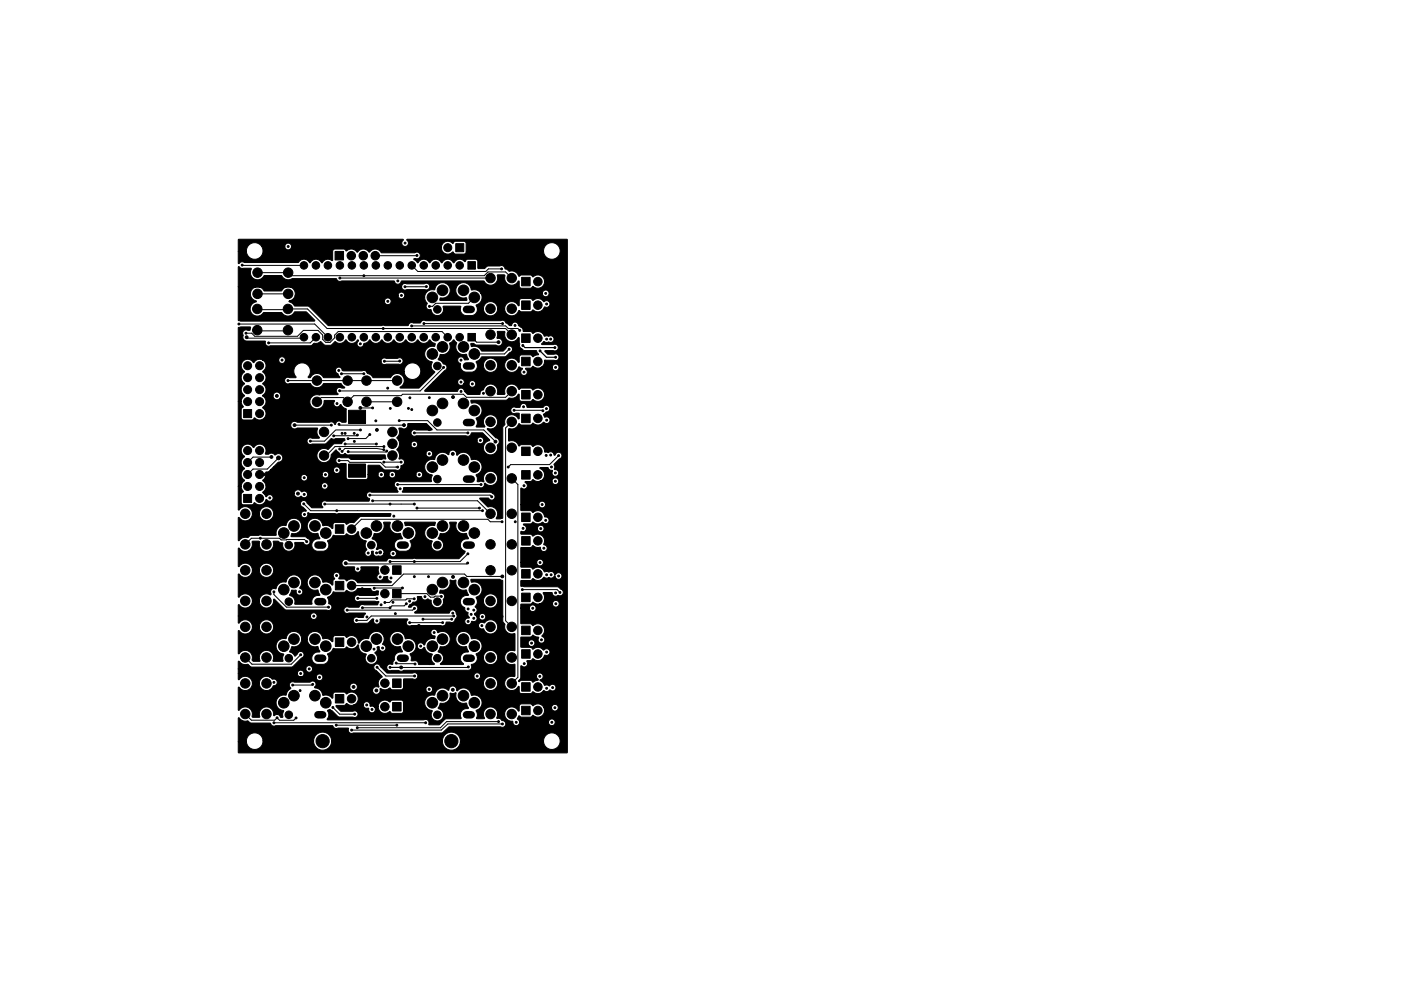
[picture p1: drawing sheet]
<svg xmlns="http://www.w3.org/2000/svg" width="297mm" height="210mm" viewBox="0 0 297 210" stroke-linecap="round" stroke-linejoin="round" font-family="sans-serif">
<g fill="#000" stroke="#000" stroke-width=".21">
<path d="M71 53.3h1.8v1.8h-1.8zM50.5 50.8h34.9l.1 .1a.74 .74 0 0 0-.1 1.1 .74 .74 0 0 0 1.1 0 .74 .74 0 0 0-.3-1.1l34.1-.1v108.9h-69.7l-.1-2.3h1.7l.1 .2a1.76 1.76 0 0 0 1.9 1.4 1.76 1.76 0 0 0 1.6-1.8h10.7a1.91 1.91 0 0 0 1.9 2 1.91 1.91 0 0 0 1.9-2h23.5a1.91 1.91 0 0 0 1 1.8 1.91 1.91 0 0 0 2.1-.2l.5-.7 .2-.7h17.6a1.76 1.76 0 0 0 2.7 1.4 1.76 1.76 0 0 0 0-3 1.76 1.76 0 0 0-2.7 1.3v.3h-17.6a1.91 1.91 0 0 0-1.7-2.1 1.91 1.91 0 0 0-2.1 1.6v.3h-23.5a1.91 1.91 0 0 0-1.9-1.9 1.91 1.91 0 0 0-1.9 1.9l-10.7-.1a1.76 1.76 0 0 0-1.9-1.6 1.76 1.76 0 0 0-1.7 1.9h-1.7v-5.1h.2l.2 .3a1.51 1.51 0 0 0 1.6 .3l.8 .5 4.1 .1a.73 .73 0 0 0 1.1 .5h12a.77 .77 0 0 0 1.2 .5h2.1a.79 .79 0 0 0 .2 .9 .79 .79 0 0 0 .9 .1h18.6l.4-.1 1.3-1.2h10.9a.73 .73 0 0 0 1.1-.5 .73 .73 0 0 0-.8-.8l-.4-.5h-.7l.2-.9h1.5l.2 .7 .2 .4 .6 .3 .7 .1v.2a.71 .71 0 0 0 .7 .8 .71 .71 0 0 0 .8-.7h6.1a.71 .71 0 0 0 .9 .6 .71 .71 0 0 0 .4-1l-.1-.1a.72 .72 0 0 0-.8-.2 .72 .72 0 0 0-.4 .6h-6.1l-.1-.3-.4-.4 .3-.6 .5 .3h1.9l.7-.4a1.41 1.41 0 0 0 1.8 .1 1.41 1.41 0 0 0 .4-1.8l1.6 .1a.71 .71 0 0 0 .8 .7 .71 .71 0 0 0 .7-.7l-.2-.5a.71 .71 0 0 0-.8-.2 .71 .71 0 0 0-.5 .6h-1.6l-.3-.4a1.41 1.41 0 0 0-1.7-.1l-.3 .1-.5-.4h-2l-.4 .4v1.1h-.3a1.51 1.51 0 0 0-1.7-.8 1.51 1.51 0 0 0-1.1 1.5h-1.5v-.2a1.54 1.54 0 0 0-2.1-1.2 1.54 1.54 0 0 0-.7 2.3l-1.5 .1-.2-.2a1.58 1.58 0 0 0 0-1.6 1.69 1.69 0 0 0 1.1-2.1 1.69 1.69 0 0 0-2.2-1.1 1.71 1.71 0 0 0-1.2-1.5 1.71 1.71 0 0 0-1.8 .6l-.2-.6-.4-.4a.81 .81 0 0 0-1.1 .7l-.2 .1a1.7 1.7 0 0 0-1.8-.3 1.7 1.7 0 0 0-1.1 1.4 1.68 1.68 0 0 0-2.1 1.4 1.68 1.68 0 0 0 1.7 1.9l-.1 .2a1.32 1.32 0 0 0 .7 1.9 1.32 1.32 0 0 0 1.7-.9 1.32 1.32 0 0 0-1.1-1.7l.4-1.1a1.78 1.78 0 0 0 2.1-2.1l.6 .1 .7-.2a1.75 1.75 0 0 0 2.2 2.2l.4 1.1-1 .2a1.31 1.31 0 0 0-.5 1.8l-.1 .2h-3.2l-1.4 1.3h-2.2v-.8l-.6-.4-20.8 .1-.1-.1a1.4 1.4 0 0 0 .2-1.4l-.1-.5 .4-.2 1.9 1.6h3.1a.71 .71 0 0 0 1-.6 .71 .71 0 0 0-1.1-.6h-2.6l-1-1.1 .1-.1h1.7l.6-.4a1.42 1.42 0 0 0 1.5 .3h1.9a.7 .7 0 0 0 .8 .7h.3a.74 .74 0 0 0 .8 .9 .74 .74 0 0 0 .5-1.1l-.2-.2h1a1.47 1.47 0 0 0 .9 1.4 1.47 1.47 0 0 0 1.6-.3l.4 .4 2.2-.1 .2-.3v-2.1l-.4-.4h-2l-.4 .4-.3-.1a1.41 1.41 0 0 0-2.2 1.1h-1.7l-.3-.9a.71 .71 0 0 0-1.2 .6h-1.9a1.44 1.44 0 0 0 .6-2.2 1.44 1.44 0 0 0-2.2-.2l-.5-.4h-2l-.4 .4-.1 .9a2.13 2.13 0 0 0-2.1-.6 1.83 1.83 0 0 0-1.7-1.6l.1-.2h7.3l.2 .5 .5 .3h4.2a.81 .81 0 0 0 .8 .8 .81 .81 0 0 0 .8-.8l.1-.4 1 .3 .9-.5 .6 .5 7.1-.1a.71 .71 0 0 0 1.1 .5 .71 .71 0 0 0-.1-1.2 .71 .71 0 0 0-1 .6h-4.9l.1-.2v-1h17v.2a1.51 1.51 0 0 0 2.4 1 1.51 1.51 0 0 0-.2-2.6 1.51 1.51 0 0 0-2.2 1.4h-17l.1-1h1.9a.73 .73 0 0 0 1.1-.6l11.9 .1a.71 .71 0 0 0 .7 .7 .71 .71 0 0 0 .7-.7 .71 .71 0 0 0-.6-.8 .71 .71 0 0 0-.8 .7h-11.9a.7 .7 0 0 0-.6-.7l-5.9 .1-1.3-1.2h1.2a.72 .72 0 0 0 1 .6h1.5l.5 .2 .6-.2h13.6a.73 .73 0 0 0 .7-1l.1-.2 .4-.1a1.31 1.31 0 0 0 .8-1.4h1.3v.2a1.51 1.51 0 0 0 2.4 1 1.51 1.51 0 0 0-.2-2.6 1.51 1.51 0 0 0-2.2 1.4h-1.3l-.2-.8a1.68 1.68 0 0 0 1.1-2.2 1.68 1.68 0 0 0-2.2-1 1.66 1.66 0 0 0-1.9-1.5 1.66 1.66 0 0 0-1.3 2.1 1.66 1.66 0 0 0 2.2 1.1l.4 1.1-.6 .1a1.38 1.38 0 0 0-1.1 1.1 1.38 1.38 0 0 0 .7 1.4l-4.8 .1-.1-.2a1.39 1.39 0 0 0 .6-1.4 1.39 1.39 0 0 0-1.1-1.1l.4-1.1a1.69 1.69 0 0 0 2.1-1.9 1.69 1.69 0 0 0-2.6-1.1l-.3-.6a.74 .74 0 0 0-1.2 .5 .74 .74 0 0 0 1 .9l-.1 .5a1.88 1.88 0 0 0-2.2 1.4l-.4-.4a.71 .71 0 0 0-.8 0 .71 .71 0 0 0-.3 .7 .72 .72 0 0 0 .6 .6 .72 .72 0 0 0 .7-.4l.1-.1a2.09 2.09 0 0 0 1.8 1.5 1.53 1.53 0 0 0 .4 2.1l-3.3 .1-.2-.5-.3-.3-1.1-.1v-.7l-.2-.7a1.68 1.68 0 0 0 1.1-2.2 1.68 1.68 0 0 0-2.2-1 1.66 1.66 0 0 0-1.9-1.5 1.66 1.66 0 0 0-1.3 2.1 1.66 1.66 0 0 0 2.2 1.1l.4 1.1-.8 .1a1.42 1.42 0 0 0-.9 1.7l-.4 .9a.82 .82 0 0 0-1.2 .6h-1.2l-.4-.6a.72 .72 0 0 0-1.1 .3 .72 .72 0 0 0 .5 1l1.2 1.2v.2a1.41 1.41 0 0 0-.7 1.9v.2l-.3-.1a.81 .81 0 0 0-1 .8h-3.7l.2-.1a.81 .81 0 0 0 .1-1.2 .81 .81 0 0 0-1.1-.1l-.4 .6h-7.3l.2-.7-.3-.4-.3-.1-.7 .2h-3.3a.77 .77 0 0 0-1 .3 .77 .77 0 0 0 .3 1.1 1.84 1.84 0 0 0-1 1.4 1.7 1.7 0 0 0-2.1 1.3 1.7 1.7 0 0 0 1.6 2l-.3 .6v.8h-.4l-.2-.4-.5-.2-.6 .3-.2-.2a1.54 1.54 0 0 0-1.7-1.7 1.54 1.54 0 0 0-1.2 2.1l-1.5 .1-.2-.2a1.55 1.55 0 0 0-.8-1.9 1.55 1.55 0 0 0-2 .6l-.1-.1 .1-4.8a1.59 1.59 0 0 0 1.7 .7 1.59 1.59 0 0 0 1.2-1.5h1.5v.2a1.57 1.57 0 0 0 1.4 1.3 1.57 1.57 0 0 0 1.6-1 .71 .71 0 0 0 .8-.7 .71 .71 0 0 0-.6-.7h-.4l-.5-.4h9.7a.71 .71 0 0 0 1 .7 .71 .71 0 0 0 .2-1.2 .71 .71 0 0 0-1.1 .3l-.1 .2-9.8-.1a1.51 1.51 0 0 0-2.2 1.4h-1.5l-.3-.9a1.51 1.51 0 0 0-2.3-.2l-.2 .3-.2-.1v-1.2l12.5 .1a.71 .71 0 0 0 .8 .6 .71 .71 0 0 0 .7-.7 .71 .71 0 0 0-.7-.7h-.1a.71 .71 0 0 0-.7 .7h-12.5v-1l14.3 .1a.71 .71 0 0 0 .8 .6 .71 .71 0 0 0 .7-.6 .71 .71 0 0 0-.7-.8h-.1a.71 .71 0 0 0-.7 .7h-14.3l.1-1.6a1.83 1.83 0 0 0 1.9 .6l.9 .6h8.3l.5-.1 1.8-1.8a.71 .71 0 0 0 .3-1.1l-.1-.2a.74 .74 0 0 0-1.2 .5l-.5 .4-.4-.6-.7-.3 .4-1.1a1.75 1.75 0 0 0 2.2-1.6h1.1l.1 .3a1.77 1.77 0 0 0 2.2 1.3l.4 1.1-.6 .1a1.31 1.31 0 0 0-1.1 1.3 1.31 1.31 0 0 0 1.3 1.3l1.5-.1a1.4 1.4 0 0 0 .6-2.2 2.14 2.14 0 0 0 1.2-1.2l2.2 .2 .7-.4a1.5 1.5 0 0 0 2.3-.5l.1 .1a1.78 1.78 0 0 0 1.7 1.9 1.35 1.35 0 0 0 .3 1.9 1.35 1.35 0 0 0 1.9-.3 1.35 1.35 0 0 0-.4-1.9 .8 .8 0 0 0 .4-1.1l.1-.2h.3l.1 .3a.71 .71 0 0 0 1 .6 .71 .71 0 0 0 .1-1.2l-.3-.1-.1-.2a1.66 1.66 0 0 0-.8-2.6 1.66 1.66 0 0 0-2.2 1.5 1.81 1.81 0 0 0-2 1l-.1-.2a1.43 1.43 0 0 0-.9-1.4 1.43 1.43 0 0 0-1.6 .3l-.5-.4h-2l-.4 .3v.9l-.2 .1a1.98 1.98 0 0 0-2-.6 1.65 1.65 0 0 0-1.7-1.5 1.65 1.65 0 0 0-1.6 1.6h-1.1l-.1-.3a1.68 1.68 0 0 0-1.7-1.3 1.68 1.68 0 0 0-1.6 1.5 1.68 1.68 0 0 0-2.1 1.4 1.68 1.68 0 0 0 1.7 1.9l-.3 .6v.9l-2-.1a1.56 1.56 0 0 0-1.4-2.2 1.56 1.56 0 0 0-1.4 2.3h-1.4l-.3-.3a1.55 1.55 0 0 0-.8-1.9 1.55 1.55 0 0 0-2 .6l-.1-.1 .1-4.8a1.59 1.59 0 0 0 1.7 .7 1.59 1.59 0 0 0 1.2-1.5h1.5v.2a1.51 1.51 0 0 0 2.4 1 1.51 1.51 0 0 0-.2-2.5 1.51 1.51 0 0 0-2.2 1.3h-1.5v-.2a1.57 1.57 0 0 0-1.3-1.3 1.57 1.57 0 0 0-1.6 .7l-.1-1.5 15.3 .1a.71 .71 0 0 0 1.1 .4 .71 .71 0 0 0-.1-1.2 .71 .71 0 0 0-1 .7h-15.3v-2.3l.2-.1a1.51 1.51 0 0 0 1.7 .7 1.51 1.51 0 0 0 1.1-1.5h1.5v.3a1.51 1.51 0 0 0 1.8 1.2 1.51 1.51 0 0 0 1.2-1.7l.2-.2 2.4 2.3h8.7a.72 .72 0 0 0 1-.4 .72 .72 0 0 0-.6-.9v-.7l-.3-.6 .2-.1a1.8 1.8 0 0 0 1.1-1.1l2.3 .1 .5-.5 .7 .4a1.55 1.55 0 0 0 1.7-.7h2.7a.85 .85 0 0 0 .8 .6l.8-.1v.8l-.7 .1h-3.3a.72 .72 0 0 0-1.1 .6 .72 .72 0 0 0 1.1 .7l4.1 .1-.3 .6h-2.8a.8 .8 0 0 0-1.2 .5h-2.1a.72 .72 0 0 0-1 .7 .72 .72 0 0 0 1.1 .6h3.5l-.5 .9h-1a.72 .72 0 0 0-1.1 .6 .72 .72 0 0 0 1.1 .6h1.9l1.1-.9h.2v.3a.72 .72 0 0 0 .8 .8 .72 .72 0 0 0 .6-1l5.7-.1 .1 .3a.72 .72 0 0 0-.1 .9 .72 .72 0 0 0 .9 .2h14.2a.88 .88 0 0 0 1.2 .8 1.52 1.52 0 0 0 2.2 .8 1.52 1.52 0 0 0 .3-2.4 1.52 1.52 0 0 0-2.4 .3h-.1a.71 .71 0 0 0-1.2 .5h-7.2l.4-.7h.8a.84 .84 0 0 0 1.2-.7l.3-.6-.4-1.1a.77 .77 0 0 0-.8-.2 .77 .77 0 0 0-.5 .7h-7.2l-.1-.2 .7-.6-.2-.7a.79 .79 0 0 0-1.3 .2h-.4l-.1-.1 .3-.4 .3-.2 .4-.3h.3a.72 .72 0 0 0 .6-.9l.1-.3h.7a.82 .82 0 0 0 .6 .7 .82 .82 0 0 0 .9-.2l.6 .3a1.35 1.35 0 0 0 1.5 1.5 1.35 1.35 0 0 0 1.1-1.8l.3-.4v-.3l-.3-.4-.8-.2 .2-.6a1.73 1.73 0 0 0 2-2.1l.6 .1 .6-.1a1.78 1.78 0 0 0 2.3 2.1l.4 1.1-1 .2a1.31 1.31 0 0 0-.7 1.3 1.31 1.31 0 0 0 .9 1.1l.2 .8 .5 .3v.5l.3 .5-.1 .1a.72 .72 0 0 0-.9 .6 .72 .72 0 0 0 .7 .9 .72 .72 0 0 0 .8-.8h.1a.71 .71 0 0 0 1.1-.6l-.1-.4 .5 .1a.71 .71 0 0 0 .9 .6 .71 .71 0 0 0 .4-1l-.2-.2a.71 .71 0 0 0-1.1 .5h-.5l-.5-.5a.98 .98 0 0 0 .5-1l-.4-.6 .4-.6 .1-.6h1.3a1.51 1.51 0 0 0 2.2 1.3 1.51 1.51 0 0 0 .2-2.5 1.51 1.51 0 0 0-2.4 1v.2h-1.3l-.2-.8a1.69 1.69 0 0 0 1.1-2.1 1.69 1.69 0 0 0-2.2-1.1l-.1-.5 .1-.1h6l.6 .2 .1 8.6 .5 .8a1.58 1.58 0 0 0 .4 1.6 1.58 1.58 0 0 0 1.7 .3v3.6l-.2 .1a1.54 1.54 0 0 0-2 1.5 1.54 1.54 0 0 0 2.2 1.3v2.5l-.2 .2a1.51 1.51 0 0 0-1.9 .9 1.51 1.51 0 0 0 .8 1.9 1.51 1.51 0 0 0 2-.7h.2v1.2l.4 .3h2l.6-.4a1.52 1.52 0 0 0 2.2-.3 .84 .84 0 0 0 1.3-.1 .72 .72 0 0 0 1.1 0 .72 .72 0 0 0-.1-1.1 .72 .72 0 0 0-1.1 .2l-.5-.2-.6 .1-.4-.7-.5-.3 .6-.7v-.4l-.2-.4a.75 .75 0 0 0-1.1 .3 .75 .75 0 0 0 .3 1l-1.1 .5-.6-.4h-1.8l-.6 .3v-.2l.4-.5v-2.5l.2-.2a.77 .77 0 0 0 1 .1 .77 .77 0 0 0 .1-1.1h.8l.5-.5 .7 .4a1.54 1.54 0 0 0 1.8-1.1 .73 .73 0 0 0 .9-.2 .73 .73 0 0 0 0-.9 .71 .71 0 0 0-1 0h-.2l-.4-.3a1.41 1.41 0 0 0-1.7 .1l-.5-.4 .1-.1a.72 .72 0 0 0 .7-.9l-.2-.3a.72 .72 0 0 0-1.1 .1 .72 .72 0 0 0 .4 1.1l-.1 .1h-2v-2.1h2.1l.5-.5 .6 .4 .6 .1-.1 .3a.71 .71 0 0 0 .9 .9 .71 .71 0 0 0 .3-1.1l-.4-.4a1.42 1.42 0 0 0 .2-2 1.42 1.42 0 0 0-2-.2l-.6-.4h-2l-.1-.1v-3.2l1.8 .1a.71 .71 0 0 0 .9 .6 .71 .71 0 0 0 .5-1l-.2-.2a.71 .71 0 0 0-1.2 .5h-1.8v-.8h2.1l.5-.5 .9 .5 3.2-.1a.71 .71 0 0 0 1 .6 .71 .71 0 0 0 .2-1.1 .71 .71 0 0 0-1.1 .3l-.1 .2h-2.5a1.54 1.54 0 0 0 .6-2.3l1.8-.1a.83 .83 0 0 0 .5 .8 .83 .83 0 0 0 .9-.2 .71 .71 0 0 0 .8 0 .71 .71 0 0 0 .2-.8l-.1-.3-1-.7h-7.2l-.7-.2 .1-1.1h2l.5-.5 .7 .4a1.47 1.47 0 0 0 1.6-.6l.5 .2 .5-.2a.86 .86 0 0 0 1.2-.2l.2-.1a.72 .72 0 0 0 .8 .7 .72 .72 0 0 0 .6-.8l-.1-.4a.78 .78 0 0 0-1.3 .3l-.6-.7h-1.7l-.6-.7a1.41 1.41 0 0 0-1.7 .1h-.1l-.5-.4h-2l-.1-1h3.4a.72 .72 0 0 0 1 .8 .72 .72 0 0 0 .1-1.3 .72 .72 0 0 0-1.1 .5h-3.4v-3.1h2.1l.6-.4a1.74 1.74 0 0 0 1.5 .3v.1a.71 .71 0 0 0 .6 .8 .71 .71 0 0 0 .8-.6 .71 .71 0 0 0-.6-.8l-.1-.1 .1-.2a1.41 1.41 0 0 0-.6-1.7 1.41 1.41 0 0 0-1.7 .1l-.6-.4h-2v-.6a.77 .77 0 0 0 1.1-.6l2.3 .1a.71 .71 0 0 0 1.2 .5 .71 .71 0 0 0-.2-1.2 .71 .71 0 0 0-1 .6h-2.3l-.2-.5-.4-.3 .1-.1h1.4l.6-.4a1.41 1.41 0 0 0 1.9 0 .76 .76 0 0 0 .9 .3 .76 .76 0 0 0 .5-.9l-.3-.4-.6-.1-.1-.2a1.43 1.43 0 0 0-2.4-.8l-.5-.4h-2l-.1-1.3h3.8a.71 .71 0 0 0 1 .7 .71 .71 0 0 0 .2-1.2 .71 .71 0 0 0-1.1 .4l-.1 .1h-3.8l.1-3.5a.77 .77 0 0 0 .9 .2 .77 .77 0 0 0 .4-.8l-.5-.7h1.2l.6-.4a1.4 1.4 0 0 0 1.4 .3h2.5a.71 .71 0 0 0 .7 .7 .71 .71 0 0 0 .8-.7 .71 .71 0 0 0-.7-.7 .71 .71 0 0 0-.8 .7h-2.4a1.41 1.41 0 0 0 .9-1.3 1.41 1.41 0 0 0-.9-1.4l-.1-.1 .1-.1h1.6a.82 .82 0 0 0 .9 .6v.4a.71 .71 0 0 0 .5 .8 .71 .71 0 0 0 .9-.6l-.3-.6-.7-.2 .1-.5-.1-.5 1.5-1.5 .1-.4v-.4a.79 .79 0 0 0-.9-.3 .79 .79 0 0 0-.6 .6l-.6-.7-.8 .1-.7-.1v-.2a1.41 1.41 0 0 0-.9-1.2 1.41 1.41 0 0 0-1.5 .2l-.7-.4h-1.9l-.5 .3-.2-.3a1.65 1.65 0 0 0-2-.7v-2.5l.2-.2 .5 .1a1.52 1.52 0 0 0 1.4-1l.2-.1 .5 .3h1.8l.7-.4a1.53 1.53 0 0 0 2.2-.2 .73 .73 0 0 0 .9 .2 .73 .73 0 0 0 .4-.8l-.4-.5-.8-.1-.2-.5 .6-.5a.7 .7 0 0 0 .8-.7l-.2-.5a.74 .74 0 0 0-1.2 .2h-3.4l-.4-.7a.71 .71 0 0 0-1.1 .6l-.1 .1h-.8a.72 .72 0 0 0-1.1 .6 .72 .72 0 0 0 1.1 .7h.7v1.1l-.2 .1-.3-.5a1.51 1.51 0 0 0-2.2 0 1.51 1.51 0 0 0-.3 1.6l-.5 .8v19.1l-.5 .2h-.8l-.1-.2a1.52 1.52 0 0 0 0-1.8 1.52 1.52 0 0 0-1.7-.5l-1.8-1.8 .1-.1h1.7a.75 .75 0 0 0 1.1 .3 .75 .75 0 0 0 .2-1.1l-.9-.5h-18.5l-.1-.1 .4-.9h16a.78 .78 0 0 0 .8-.1 .78 .78 0 0 0 .2-.8l1.1 .5a1.53 1.53 0 0 0 1.7-1.7 1.53 1.53 0 0 0-2-1.3 1.53 1.53 0 0 0-.9 2.2l-.5-.1-.9 .1-.2-1.5a1.68 1.68 0 0 0 1.1-2.2 1.68 1.68 0 0 0-2.2-1 1.71 1.71 0 0 0-1.2-1.5 1.71 1.71 0 0 0-1.8 .6l-.3-.8-.6-.3a.81 .81 0 0 0-.8 .8l-.1 .2a1.78 1.78 0 0 0-1.8-.5 1.78 1.78 0 0 0-1.2 1.5 1.68 1.68 0 0 0-2.1 1.4 1.68 1.68 0 0 0 1.7 1.9l-.3 1.4h-6.7a.74 .74 0 0 0-1.1 .4 .74 .74 0 0 0 .5 1l.3 .7-.1 .1h-5.6a.75 .75 0 0 0-1 .5 .75 .75 0 0 0 .7 1l-.2 .4h-9a.71 .71 0 0 0-.8 .1 .71 .71 0 0 0-.2 .7l.3 .5-.1 .1h-2.2l-1.4-1.4a.71 .71 0 0 0-.8 0 .71 .71 0 0 0-.3 .8l1.2 1.2v.2a.73 .73 0 0 0-1 .3 .73 .73 0 0 0 .5 1 .73 .73 0 0 0 .9-.6v-.4l.6 .2 5.6 .1 11.4-.1-.2 .6h-6.2l-1.6 1.3a1.49 1.49 0 0 0-1.4 .3l-.5-.4h-2l-.4 .3v.9l-.2 .1a1.97 1.97 0 0 0-2-.6 1.67 1.67 0 0 0-1.9-1.5 1.67 1.67 0 0 0-1.3 2.1 1.67 1.67 0 0 0 2.2 1.1l.4 1.1-1 .2a1.31 1.31 0 0 0-.7 1.4 1.31 1.31 0 0 0 1.2 1.1l1.6-.1a1.41 1.41 0 0 0 .6-2.2 2.14 2.14 0 0 0 1.2-1.2l2.3 .2 .5-.5 .7 .4a1.55 1.55 0 0 0 1.7-.8l.1 .1a1.78 1.78 0 0 0 1.7 1.9l-.1 .2a1.31 1.31 0 0 0 .1 1.5l.1 .1-.4 .6a.72 .72 0 0 0 .7 .8 .72 .72 0 0 0 .6-.9l.3-.2 .2 .1a.75 .75 0 0 0 .2 .9 .75 .75 0 0 0 .9 0h.6l.5-.5h1.2a.71 .71 0 0 0 1.2 .6 .71 .71 0 0 0-.2-1.2 .72 .72 0 0 0-1 .6h-1.2v-.4l-.3-.4a.84 .84 0 0 0-1.1 0l-.2-.2a1.31 1.31 0 0 0-.4-1.9l-.5-.2 .5-1.1a1.72 1.72 0 0 0 1.7-.6 1.72 1.72 0 0 0 .2-1.8h1.4l.1 .1a1.7 1.7 0 0 0 .3 1.9 1.7 1.7 0 0 0 1.8 .4l.4 1.1-1.1 .3a1.31 1.31 0 0 0-.6 1.2 1.31 1.31 0 0 0 .9 1.1h1.9a1.41 1.41 0 0 0 .6-2.2 1.69 1.69 0 0 0 1.1-2.1 1.69 1.69 0 0 0-2.2-1.1l-.1-.6 .1-.1h6.3l.1 .1-.1 .6a1.7 1.7 0 0 0-2.1 1.3 1.7 1.7 0 0 0 1.6 2l-.1 .2a1.32 1.32 0 0 0 .7 1.9 1.32 1.32 0 0 0 1.7-.9 1.32 1.32 0 0 0-1.1-1.7l.4-1.1a1.77 1.77 0 0 0 1.8-.5 1.77 1.77 0 0 0 .2-1.9h1.4l.1 .1a1.7 1.7 0 0 0 .3 1.9 1.7 1.7 0 0 0 1.8 .4l.4 1.1-1 .2a1.31 1.31 0 0 0-.7 1.3 1.31 1.31 0 0 0 .9 1.1l.1 .1-.1 .4-1.3 1.1h-14.1a.83 .83 0 0 0-1.2 .5h-7.9l-.5-.3a.81 .81 0 0 0-1 .9 .81 .81 0 0 0 1.1 .7h1.5l.1 .1a.74 .74 0 0 0 .8 1 .74 .74 0 0 0 .5-1.1h3.7l.1 1.4a.75 .75 0 0 0 0 1.4 .75 .75 0 0 0 1.1-.7l.7-.1 .1 .4a.82 .82 0 0 0 .8 .7l-.2 .2h-6.9l-.2-.1a1.41 1.41 0 0 0-2.1-.3h-.1l-.5-.4h-1.1l.2-.7-.2-.5a.75 .75 0 0 0-1.1 .1 .75 .75 0 0 0 .2 1.1l-.4 .4-.1 .9a2.13 2.13 0 0 0-2.1-.6 1.66 1.66 0 0 0-1.9-1.5 1.66 1.66 0 0 0-1.3 2.1 1.66 1.66 0 0 0 2.2 1.1l.4 1.1-1 .2a1.49 1.49 0 0 0-.7 1.7h-3.5l-.1-.1a1.36 1.36 0 0 0-1.1-1.8l.5-1.1h.8l.1 .2a.72 .72 0 0 0 .6 .8 .72 .72 0 0 0 .8-.6 .72 .72 0 0 0-.6-.8 1.75 1.75 0 0 0 .2-1.8 1.75 1.75 0 0 0-1.5-1 1.81 1.81 0 0 0-1.7 1.5 1.77 1.77 0 0 0-2.1 1.4 .74 .74 0 0 0-.9 .1 .74 .74 0 0 0-.2 .9v.3h-.1a1.51 1.51 0 0 0-2.3 1.3h-1.5l-.1-.5a1.57 1.57 0 0 0-1.3-1 1.57 1.57 0 0 0-1.5 .7l-.1-.1 .1-4.8a1.59 1.59 0 0 0 1.7 .7 1.59 1.59 0 0 0 1.2-1.5h1.5v.2a1.51 1.51 0 0 0 2.4 1 1.51 1.51 0 0 0-.2-2.5 1.51 1.51 0 0 0-2.2 1.3h-1.5v-.2a1.57 1.57 0 0 0-1.3-1.3 1.57 1.57 0 0 0-1.6 .7l-.1-.1 .1-3.8a1.57 1.57 0 0 0 2 .6 1.57 1.57 0 0 0 .8-1.9l.2-.2h1.2l.3 .2a1.54 1.54 0 0 0 1.5 2 1.54 1.54 0 0 0 1.3-2.2h1.1l.3 .3 .7 .1a1.35 1.35 0 0 0 1.3 1.8 1.35 1.35 0 0 0 1.2-1.9h1.8a.73 .73 0 0 0 1.2 .3 .73 .73 0 0 0-.3-1.2l-.6-.3-2.9-.1 .2-.6a1.66 1.66 0 0 0 2-1.3 1.66 1.66 0 0 0-1.4-2 1.66 1.66 0 0 0-1.9 1.6 1.73 1.73 0 0 0-2.1 2.1h-5.2l-.8 .5a1.67 1.67 0 0 0-1.9 .6l-.1-.1 .1-4.8a1.59 1.59 0 0 0 1.7 .7 1.59 1.59 0 0 0 1.2-1.5h1.5v.2a1.51 1.51 0 0 0 2.4 1 1.51 1.51 0 0 0-.2-2.5 1.51 1.51 0 0 0-2.2 1.3h-1.5v-.2a1.57 1.57 0 0 0-1.3-1.3 1.57 1.57 0 0 0-1.6 .7l-.1-.1v-4.9h.6l.2 .6 .3 .4-.5 .6v1.8l.2 .4 .3 .1h1.9l.5-.5 .5 .4a1.46 1.46 0 0 0 2-1 .75 .75 0 0 0 1.2 .1 .75 .75 0 0 0-.4-1.2l-.5 .2-.3 .3-.6-.7h6.5v.2a.89 .89 0 0 0 1.5 .4 .72 .72 0 0 0 1 .2 .72 .72 0 0 0 .2-1 .72 .72 0 0 0-1-.2l-.2 .1-.4-.4a.82 .82 0 0 0-1.1 .7h-6.5l-.2-.2 .5-.6 .2-.8h11.7a.71 .71 0 0 0 1.1 .6 .71 .71 0 0 0 .1-1.2 .71 .71 0 0 0-1.2 .6h-11.7l-.2-.5-.5-.7 .5-.6h7.6a.71 .71 0 0 0 .9 .7 .71 .71 0 0 0 .3-1.1l-.2-.2 3.5 .1a.71 .71 0 0 0 1.1 .5 .71 .71 0 0 0 0-1.2 .71 .71 0 0 0-1.1 .6h-3.5a.71 .71 0 0 0-1 .6h-7.6l.2-.4h-1.5l-.1-.4 .1-.1h1.5v-.2l.6-.1 .3-.3h13.4a.71 .71 0 0 0 .9 .6 .71 .71 0 0 0 .4-1l-.2-.2a.71 .71 0 0 0-1.1 .6h-13.4l1.7-1.7 .5-.2a.91 .91 0 0 0 0-1.5l-.5-.2-.7 .3-.7-.4-.6 .3h-.7a1.48 1.48 0 0 0-1.4-2.2l-.6 .2-.5 .5h-.1a1.39 1.39 0 0 0-2.2-.2 1.39 1.39 0 0 0 .4 2.2l-.1 .1a1.43 1.43 0 0 0 .1 2.4l-.1 .1a1.36 1.36 0 0 0-.6 1.4l.2 .6 .5 .4-.6 .6-.2 .7h-.6v-18h.6l.2 .6 .3 .4-.5 .6v1.8l.2 .4 .3 .1h1.9l.5-.5a1.41 1.41 0 0 0 2.1 0 1.41 1.41 0 0 0-.4-2.1l.2-.3a1.39 1.39 0 0 0-.2-2.2h2.2l.3 .6a.81 .81 0 0 0 1.2-.3 .81 .81 0 0 0-.5-1.1 .81 .81 0 0 0-1 .8h-2.2l.3-.4a1.43 1.43 0 0 0-.3-2.2 1.49 1.49 0 0 0 0-2.5l.2-.3a1.36 1.36 0 0 0-.2-2.2l3.4 .1a.71 .71 0 0 0 .6 .6 .71 .71 0 0 0 .8-.5l20.3 .1a.72 .72 0 0 0 1.1 .6h2.8a.71 .71 0 0 0 .7-.4 .71 .71 0 0 0-.2-.9l-.5-.1-.4 .1h-2.4a.73 .73 0 0 0-1.1 .6h-20.3l-.2-.7a.71 .71 0 0 0-.8-.2 .71 .71 0 0 0-.4 .7l-3.5-.1a1.37 1.37 0 0 0-1.5 .3l-.3 .3h-.1a1.39 1.39 0 0 0-2.2-.2 1.39 1.39 0 0 0 .4 2.2 1.48 1.48 0 0 0 0 2.5l-.1 .1a1.44 1.44 0 0 0 .1 2.4l-.6 .6-.2 .7h-.6v-15.6l.5-.2h2.1l-.1 .6-.5 .1a.75 .75 0 0 0-.9 .1 .75 .75 0 0 0 0 1 .85 .85 0 0 0 .1 .9 .85 .85 0 0 0 .8 .3h3.7l.1 .2a.72 .72 0 0 0 .2 .7 .72 .72 0 0 0 .8 .1h8.5l.8-.6h.6l.7-.3 1 .7 1.1 .1 .3-.1 .8-.7a1.35 1.35 0 0 0 1.4 .3l.8-.7 .2 .1a1.31 1.31 0 0 0 1.9 .4l.4-.5 .2 .1-.3 .7a.71 .71 0 0 0 .7 .8 .71 .71 0 0 0 .7-.7l.7-.3 .5-.6 .2 .1a1.31 1.31 0 0 0 2 .4l.4-.5 .2 .1a1.31 1.31 0 0 0 2 .4l.3-.5 .2 .1a1.31 1.31 0 0 0 2 .4l.4-.5 .2 .1a1.31 1.31 0 0 0 1.9 .4l.4-.5 .2 .1a1.31 1.31 0 0 0 2 .4l.5-.5 .3 .5 .8 .3-.2 .6a1.68 1.68 0 0 0-2.1 1.4 1.68 1.68 0 0 0 1.7 1.9l-.1 .2a1.31 1.31 0 0 0 .5 1.8l.1 .2-3.4 3.3h-3.9v-.2a1.54 1.54 0 0 0 .3-2.5 1.54 1.54 0 0 0-2.5 .5h-3.5l-.6-.6-.7-.3-.2-.3h8v.2a1.76 1.76 0 0 0 2.9 1 1.76 1.76 0 0 0-.4-3 1.76 1.76 0 0 0-2.5 1.8h-8l-.5-.3-4.4 .1-.2-.1-.4-.6a.71 .71 0 0 0-.8 0 .71 .71 0 0 0-.3 .8l1 1.2-.1 .1h-3.5a1.58 1.58 0 0 0-2.8 0l-.4-.1 .4-.6a1.77 1.77 0 0 0-2-2.4 1.77 1.77 0 0 0-.9 3l-.1 .1h-1.3a.72 .72 0 0 0-1.1 .6 .72 .72 0 0 0 1.1 .7h4.5a1.53 1.53 0 0 0 1.3 .9 1.53 1.53 0 0 0 1.4-.9h3.6l.9 .8-.6 .1a.73 .73 0 0 0-1.1 .2 .73 .73 0 0 0 .3 1.1l-.1 .1-3.9 .1a1.52 1.52 0 0 0-2 1.2 1.52 1.52 0 0 0 1.5 1.8 1.52 1.52 0 0 0 1.5-1.8h2.1l.1 .1a.75 .75 0 0 0 .2 1.2 .75 .75 0 0 0 1.1-.5l.6 .7 .6 .3v2.7l-.9 .1-.2-.2a.73 .73 0 0 0-1.2 .6h-.1l-.3-.4-.4-.1-7.3 .1-.4-.2a.81 .81 0 0 0-.9 1 .81 .81 0 0 0 1.3 .4h4.2l.1 .2a1.56 1.56 0 0 0 .4 1.8l-.1 .2h-1.5a.72 .72 0 0 0-1 .6 .72 .72 0 0 0 1.1 .6h2.8l1.2-1.2 .5 .2 .5-.1h1.9v.4l-.5 .2-.2 .4-1.5 .1-1.4 1.2a1.51 1.51 0 0 0-1.5-.1 1.53 1.53 0 0 0 0 2.7 1.53 1.53 0 0 0 2.2-1.6l1-.9 .6 .5a.72 .72 0 0 0 1.3 .2l.6 .3h7.9l.2 .8-.9 .2h-6.4l-.6-.4h-1.7a.72 .72 0 0 0-1 .7 .72 .72 0 0 0 1.1 .5l1.1 .1v3l.4 .4h3.8l.4-.3v-.8h2.1a.71 .71 0 0 0 .7 .7 .71 .71 0 0 0 .8-.7l.9 .1a.71 .71 0 0 0 .7 .6 .71 .71 0 0 0 .7-.7l4.3 .1a.71 .71 0 0 0 1.1 .5 .71 .71 0 0 0 0-1.2 .71 .71 0 0 0-1.1 .6h-4.3l-.3-.6a.71 .71 0 0 0-1.1 .6h-.9l-.3-.6a.71 .71 0 0 0-1.2 .6h-2.1v-1.9l2.4-.1 1.1 1h2.4a.73 .73 0 0 0 1-.2l.1-.7a.77 .77 0 0 0 .8-.7l-.3-.6-.9-.2 .1-1h5.6a.71 .71 0 0 0 .9 .7 .71 .71 0 0 0 .5-1.1l-.3-.2a.71 .71 0 0 0-1.1 .6h-5.6l-.6-.9 .6-1.1h2.4a.71 .71 0 0 0 1.2 .6 .71 .71 0 0 0-.2-1.3 .71 .71 0 0 0-1 .7h-2.4l-.2-.9h16.6a.71 .71 0 0 0 .7 .8 .71 .71 0 0 0 .8-.7 .71 .71 0 0 0-.7-.8l-.6 .3-.2 .4h-16.6l-.4-.5a1.7 1.7 0 0 0 .5-1.9v-.2h.5a.81 .81 0 0 0 .9 .1 .81 .81 0 0 0 .5-.7l.1-.3h3.8l1.2 1.2-.1 .1h-3.3a.72 .72 0 0 0-1.1 .7 .72 .72 0 0 0 1.1 .6h10.7a.84 .84 0 0 0 1.1-.7h2.3l1.5 1.5-.1 .2a1.53 1.53 0 0 0-1.1 1.9 1.53 1.53 0 0 0 2 1.1 1.53 1.53 0 0 0 .9-2.1 .83 .83 0 0 0 .3-.9 .83 .83 0 0 0-.7-.6l-1.8-1.8 .1-.2 .6 .1a1.51 1.51 0 0 0 1.5-1.8 1.51 1.51 0 0 0-2.1-1.1 1.51 1.51 0 0 0-.6 2.3l-.1 .2h-1.6l-.1-.2a1.3 1.3 0 0 0 0-1.4l-.1-.2a1.72 1.72 0 0 0 1.2-2.2 1.72 1.72 0 0 0-2.2-1.1v-.6h7.3l.8-.5a1.55 1.55 0 0 0 1.9-.8l.2 .1v1.1l.3 .3 2.1 .1 .5-.5 .7 .4a1.41 1.41 0 0 0 1.7-1.7 1.41 1.41 0 0 0-2.3-.7l-.7-.4h-1.9l-.5 .3-.3-.5a1.51 1.51 0 0 0-1.9-.4 1.51 1.51 0 0 0-.7 1.8l-.2 .2h-1.4l-.1-.2a1.52 1.52 0 0 0-1-2 1.52 1.52 0 0 0-1.9 1.2 .78 .78 0 0 0-.7 .7l-.1 .3h-2.5l-.7-.6-.3-.6a.71 .71 0 0 0-1.1 .4l-.2 .1h-6.7l-.2-.1 1.8-1.8h5.2a.71 .71 0 0 0 .5 .6 .71 .71 0 0 0 .8-.3h1.1l.1 .2a.71 .71 0 0 0 1 .4 .71 .71 0 0 0 .1-1.1 .71 .71 0 0 0-1.2 .5h-1.1l.1-.7a.71 .71 0 0 0-.8-.3 .71 .71 0 0 0-.6 .7h-5.2l2.4-2.5a.73 .73 0 0 0 .4-1.1l-.6-.3-.4-.6-.7-.3 .5-1.1a1.72 1.72 0 0 0 1.7-.6 1.72 1.72 0 0 0 .2-1.8l.9-.7 .6 .6-.1 .4a1.71 1.71 0 0 0 .5 1.7 1.71 1.71 0 0 0 1.7 .4l.4 1.1-.8 .1-.2-.5a.71 .71 0 0 0-1.2 .1 .71 .71 0 0 0 .5 1.1l.1 .1a1.33 1.33 0 0 0 1 1.7h1.7a1.32 1.32 0 0 0 .8-1.4h1.3v.4a1.51 1.51 0 0 0 2.5 .7 1.51 1.51 0 0 0-.4-2.5 1.51 1.51 0 0 0-2.1 1.4h-1.3l-.2-.8 .5-.3 .7-.7h4.9l1.5-1.3 .1-.3-.2-.5a.73 .73 0 0 0-1.3 .4l-.5 .5h-4.5a1.93 1.93 0 0 0-2.3-1l-.1-.5 .1-.1h.6l.6 .3h4a.83 .83 0 0 0 1.3-.2 .83 .83 0 0 0-.5-1.2l-.5-.1 .1-.7-.1-.7h1.5l.2 .2a1.55 1.55 0 0 0 .9 1.9 1.55 1.55 0 0 0 2-.8l.1 .1 .1 1.8 .2 .4 .8 .5h2.5l.5 .8-1.2 .5-.5-.4h-2l-.4 .4v1.1l-.2 .1-.2-.3a1.51 1.51 0 0 0-2.3-.1 1.51 1.51 0 0 0 .4 2.4 1.51 1.51 0 0 0 2.2-1l.8 .3-.3 .5a.71 .71 0 0 0 .5 1 .71 .71 0 0 0 .8-.9l-.4-.6 1.1-.1 .6-.4a1.4 1.4 0 0 0 1.6 .2l2.4 .1a.71 .71 0 0 0 1.1 .5 .71 .71 0 0 0-.1-1.2 .71 .71 0 0 0-1 .6h-2.3a1.67 1.67 0 0 0 .7-1.5l2 .1a.71 .71 0 0 0 1-.5 .71 .71 0 0 0-.6-.9l-1.7 .1-.7-.7 .1-.1h1.8a.72 .72 0 0 0 1-.6l-.2-.5-.5-.3h-2.9l.5-.5 .5 .2 .5-.1a.74 .74 0 0 0 1.1-.3 .74 .74 0 0 0-.6-1.1l-1.3 .2-.5-.7a1.41 1.41 0 0 0-1.7-.1l-.3 .1-.5-.4h-1.5l-.1-.2a1.45 1.45 0 0 0-1-1l-.2-.5a.77 .77 0 0 0-.8-.2 .77 .77 0 0 0-.5 .7h-.4l-.7-.6-.3-.4-.4-.2-16.4 .1a.8 .8 0 0 0-1.1 .5h-1.5a.71 .71 0 0 0-1 .5l-16.9 .1-4.2-4.1-3-.1-.6-.6-.6-.3h20.2a.71 .71 0 0 0 1.1 .5 .71 .71 0 0 0-.1-1.2 .71 .71 0 0 0-1 .6h-20.2a1.54 1.54 0 0 0 1.3-1.2h21.8a.71 .71 0 0 0 .5 .7 .71 .71 0 0 0 .8-.3h4.3l.6 1.4a.76 .76 0 0 0-.1 .9 .76 .76 0 0 0 .9 .3 1.35 1.35 0 0 0 1.7 1.2 1.35 1.35 0 0 0 .9-1.9h3.6l.1 .1a1.31 1.31 0 0 0 1.2 1.9h1.1a1.3 1.3 0 0 0 1.2-1.5h1.3v.2a1.51 1.51 0 0 0 1.6 1.3 1.51 1.51 0 0 0 1.4-1.5h1.5v.2a1.51 1.51 0 0 0 1.4 1.3 1.51 1.51 0 0 0 1.5-1l.2-.1 .5 .3h1.8l.7-.4a1.49 1.49 0 0 0 2.4-.7 .73 .73 0 0 0 .9-.1 .73 .73 0 0 0 0-1l-.4-.2-.7 .2-.5-.4a1.41 1.41 0 0 0-1.7 .1l-.6-.4h-2l-.4 .4v1.1l-.2 .1-.2-.3a1.51 1.51 0 0 0-1.4-.6 1.51 1.51 0 0 0-1.2 1l-.1 .5h-1.5l-.3-.9a1.51 1.51 0 0 0-1.4-.6 1.51 1.51 0 0 0-1.2 1l-.1 .5h-1.3l-.2-.8a1.63 1.63 0 0 0 1-2.5l13 .1a.71 .71 0 0 0 1.1 .5 .71 .71 0 0 0-.1-1.2 .71 .71 0 0 0-1 .6l-13.1-.1a1.89 1.89 0 0 0-2-.6 1.66 1.66 0 0 0-1.9-1.5 1.66 1.66 0 0 0-1.3 2.1 1.66 1.66 0 0 0 2.2 1.1l.1 .5h-.1h-5.5l-.2-.1 .2-.4a1.66 1.66 0 0 0 2-1.3 1.66 1.66 0 0 0-1.4-2 1.66 1.66 0 0 0-1.9 1.6 1.66 1.66 0 0 0-2.1 1.6h-4.3l.1-.4-.1-.4a.71 .71 0 0 0-.8-.3 .71 .71 0 0 0-.5 .7l-21.8-.1a1.56 1.56 0 0 0-1.1-1.7 1.56 1.56 0 0 0-1.9 .8h-3.7a1.54 1.54 0 0 0-2.6-.2 1.54 1.54 0 0 0 1.1 2.4l-.1 .1a1.54 1.54 0 0 0-1 2.5 1.54 1.54 0 0 0 2.6-.2h3.8a1.6 1.6 0 0 0 2.8-.1h2.5l1.7 1.9h-15.7l-.4-.1-.1-7.2 34.6 .1a.73 .73 0 0 0 1.2 .5l3.8 .1a.71 .71 0 0 0 .9-.3 .71 .71 0 0 0-.1-.9l-.4-.2-.6 .1h-3.6a.73 .73 0 0 0-1.2 .6h-34.6v-4.2l.8 .4 1.9-.1 .1 .2a1.52 1.52 0 0 0 .6 2.1 1.52 1.52 0 0 0 2.1-.7h3.7a1.54 1.54 0 0 0 2.3 .6h9.3a.77 .77 0 0 0 1.1 .5h11.2a.78 .78 0 0 0 .8 .7 .78 .78 0 0 0 .7-.7l17.6 .1a1.55 1.55 0 0 0 2 .6 1.55 1.55 0 0 0 .7-2h1.5l.2 .2a1.51 1.51 0 0 0 .8 1.9 1.51 1.51 0 0 0 2-.7h.2v1.1l.4 .4h2l.6-.4a1.43 1.43 0 0 0 2-.2 1.43 1.43 0 0 0-.1-2 1.43 1.43 0 0 0-2 .1l-.6-.4h-1.9l-.5 .3-.1-.1a1.54 1.54 0 0 0-1.9-.9l-.5-.4-.4-.1-.2-.5-.5-.3-2.9 .1-.8 .6h-1.3l-.1-1.6-.4-.4h-1.8l-.4 .5h-.2a1.31 1.31 0 0 0-1.7-.3l-.6 .6a1.39 1.39 0 0 0-1.2-.8 1.39 1.39 0 0 0-1.3 .7h-.1a1.39 1.39 0 0 0-2.5 .1 1.39 1.39 0 0 0-1.2-.8 1.39 1.39 0 0 0-1.3 .7l-.9-.6 .1-.2h.3a.71 .71 0 0 0 1-.8 .71 .71 0 0 0-1.1-.5l-7.2-.1a1.48 1.48 0 0 0-2.5 0l-.3-.3a1.51 1.51 0 0 0-2.3 .3l-.3-.3a1.41 1.41 0 0 0-1.7-.1l-.3 .1-.4-.4-2.2 .1-.3 .3v2l-.2 .1a1.41 1.41 0 0 0-2.1 .5 1.39 1.39 0 0 0-1.2-.8 1.39 1.39 0 0 0-1.2 .7h-.2a1.39 1.39 0 0 0-2.4 0h-11.4a.83 .83 0 0 0-1.2 .2l-.1-2.5h1.7l.1 .2a1.76 1.76 0 0 0 2.4 1.3 1.76 1.76 0 0 0 .8-2.6h4.9v.2a.71 .71 0 0 0 .7 .5 .71 .71 0 0 0 .7-.5h31.8v.2a1.43 1.43 0 0 0 1 1.2 1.43 1.43 0 0 0 1.5-.4l.5 .4h1.8l.4-.3v-.2h16.4l.1 .2a1.76 1.76 0 0 0 2.8 1 1.76 1.76 0 0 0-.4-3 1.76 1.76 0 0 0-2.5 1.8h-16.4v-1.8l-.2-.4h-2.1l-.4 .4h-.2a1.36 1.36 0 0 0-1.5-.3 1.36 1.36 0 0 0-.8 1.2h-31.8l-.2-.7a.71 .71 0 0 0-.8-.2 .71 .71 0 0 0-.4 .7h-4.9a1.76 1.76 0 0 0-2.1-.7 1.76 1.76 0 0 0-1.2 1.8h-1.7zM96.6 51.7h1.7v1.7h-1.7zM99.2 55.5h1.6v1.6h-1.6zM99.2 70.7h1.6v1.6h-1.6zM110.6 58.8h1.8v1.8h-1.8zM110.6 70.8h1.8v1.8h-1.8zM110.6 63.8h1.8v1.8h-1.8zM110.6 75.8h1.8v1.8h-1.8zM51.6 86.9h1.7v1.7h-1.7zM73.9 87h3.6v2.8h-3.6zM110.6 87.9h1.8v1.8h-1.8z"/>
<path d="M110.6 94.8h1.8v1.8h-1.8zM110.6 82.8h1.8v1.8h-1.8zM51.6 104.9h1.7v1.7h-1.7zM71.1 111.3h1.8v1.8h-1.8zM73.9 98.4h3.6v2.8h-3.6zM110.6 99.8h1.8v1.8h-1.8zM110.6 113.8h1.8v1.8h-1.8zM110.6 108.8h1.8v1.8h-1.8zM71.1 135.3h1.8v1.8h-1.8zM71.1 123.3h1.8v1.8h-1.8zM83.2 120h1.8v1.8h-1.8zM83.2 125h1.8v1.8h-1.8z"/>
<path d="M110.6 137.8h1.8v1.8h-1.8zM110.6 120.8h1.8v1.8h-1.8zM110.6 132.8h1.8v1.8h-1.8zM110.6 125.8h1.8v1.8h-1.8zM71.1 147.3h1.8v1.8h-1.8zM83.2 149h1.8v1.8h-1.8zM83.2 144h1.8v1.8h-1.8zM110.6 144.8h1.8v1.8h-1.8zM110.6 149.8h1.8v1.8h-1.8z"/>
<circle cx="51.4" cy="56.2" r=".2"/>
<circle cx="54.6" cy="57.8" r="1"/>
<circle cx="61.1" cy="57.8" r="1"/>
<circle cx="61.1" cy="52.3" r=".2"/>
<circle cx="64.4" cy="56.3" r=".8"/>
<circle cx="67" cy="56.3" r=".8"/>
<circle cx="69.5" cy="56.3" r=".8"/>
<circle cx="72" cy="59" r=".2"/>
<circle cx="72.1" cy="56.3" r=".8"/>
<circle cx="74.5" cy="54.2" r=".9"/>
<circle cx="74.6" cy="56.3" r=".8"/>
<circle cx="77" cy="54.2" r=".9"/>
<circle cx="77.1" cy="56.3" r=".8"/>
<circle cx="77.2" cy="58.5" r=".2"/>
<circle cx="79.6" cy="54.2" r=".9"/>
<circle cx="79.7" cy="56.3" r=".8"/>
<circle cx="82.2" cy="56.3" r=".8"/>
<circle cx="84.3" cy="59.6" r=".2"/>
<circle cx="84.8" cy="56.3" r=".8"/>
<circle cx="85.9" cy="51.6" r=".2"/>
<circle cx="87.3" cy="56.3" r=".8"/>
<circle cx="88.4" cy="54.2" r=".2"/>
<circle cx="89.8" cy="56.3" r=".8"/>
<circle cx="92.4" cy="56.3" r=".8"/>
<circle cx="94.9" cy="56.3" r=".8"/>
<circle cx="94.9" cy="52.5" r=".85"/>
<circle cx="97.5" cy="56.3" r=".8"/>
<circle cx="104" cy="59" r="1"/>
<circle cx="106.3" cy="57" r=".2"/>
<circle cx="108.5" cy="59" r="1"/>
<circle cx="113.5" cy="55.4" r=".2"/>
<circle cx="114" cy="59.7" r=".9"/>
<circle cx="50.6" cy="68.7" r=".2"/>
<circle cx="52.2" cy="70.7" r=".2"/>
<circle cx="52.3" cy="71.5" r=".3"/>
<circle cx="52.5" cy="77.6" r=".85"/>
<circle cx="54.5" cy="65.5" r="1"/>
<circle cx="54.5" cy="70" r="1"/>
<circle cx="54.6" cy="62.3" r="1"/>
<circle cx="55" cy="77.6" r=".85"/>
<circle cx="56.9" cy="72.7" r=".2"/>
<circle cx="59.8" cy="76.4" r=".2"/>
<circle cx="61" cy="65.5" r="1"/>
<circle cx="61" cy="70" r="1"/>
<circle cx="61.1" cy="62.3" r="1"/>
<circle cx="64.4" cy="71.5" r=".8"/>
<circle cx="67" cy="71.5" r=".8"/>
<circle cx="69.5" cy="71.5" r=".8"/>
<circle cx="71.8" cy="78.6" r=".2"/>
<circle cx="72.1" cy="71.5" r=".8"/>
<circle cx="72.4" cy="79.3" r=".2"/>
<circle cx="74.6" cy="71.5" r=".8"/>
<circle cx="76.4" cy="72.9" r=".2"/>
<circle cx="77.1" cy="71.5" r=".8"/>
<circle cx="77.2" cy="79.3" r=".2"/>
<circle cx="79.7" cy="71.5" r=".8"/>
<circle cx="81.2" cy="69.7" r=".2"/>
<circle cx="81.5" cy="76.6" r=".2"/>
<circle cx="82.2" cy="63.9" r=".2"/>
<circle cx="82.2" cy="71.5" r=".8"/>
<circle cx="84.7" cy="76.6" r=".2"/>
<circle cx="84.8" cy="71.5" r=".8"/>
<circle cx="85.1" cy="62.7" r=".2"/>
<circle cx="85.9" cy="60.8" r=".2"/>
<circle cx="87.3" cy="69.1" r=".2"/>
<circle cx="87.3" cy="71.5" r=".8"/>
<circle cx="89.8" cy="71.5" r=".8"/>
<circle cx="89.9" cy="68.6" r=".2"/>
<circle cx="90.4" cy="60.8" r=".2"/>
<circle cx="91" cy="78.1" r=".3"/>
<circle cx="91" cy="65" r=".2"/>
<circle cx="91.7" cy="75.1" r="1.13"/>
<circle cx="91.7" cy="63.1" r="1.13"/>
<circle cx="92.4" cy="71.5" r=".8"/>
<circle cx="92.7" cy="77.6" r=".8"/>
<circle cx="92.7" cy="65.6" r=".8"/>
<circle cx="93.8" cy="61.6" r="1.12"/>
<circle cx="93.8" cy="73.6" r="1.13"/>
<circle cx="94" cy="77.9" r=".2"/>
<circle cx="94.9" cy="71.5" r=".8"/>
<circle cx="97.5" cy="71.5" r=".8"/>
<circle cx="97.7" cy="76.4" r=".2"/>
<circle cx="98.3" cy="61.6" r="1.12"/>
<circle cx="98.3" cy="73.6" r="1.13"/>
<circle cx="100.6" cy="75.1" r="1.12"/>
<circle cx="100.6" cy="63.1" r="1.12"/>
<circle cx="104" cy="65.5" r="1"/>
<circle cx="104" cy="77.5" r="1"/>
<circle cx="104" cy="71" r="1"/>
<circle cx="105.7" cy="72.6" r=".3"/>
<circle cx="106.6" cy="68.6" r=".2"/>
<circle cx="107.9" cy="74.1" r=".2"/>
<circle cx="108.5" cy="65.5" r="1"/>
<circle cx="108.5" cy="77.5" r="1"/>
<circle cx="108.5" cy="71" r="1"/>
<circle cx="109.2" cy="69" r=".2"/>
<circle cx="110.2" cy="70.1" r=".2"/>
<circle cx="110.9" cy="73.3" r=".2"/>
<circle cx="111.1" cy="78.9" r=".2"/>
<circle cx="114" cy="71.7" r=".9"/>
<circle cx="114" cy="64.7" r=".9"/>
<circle cx="114" cy="76.7" r=".9"/>
<circle cx="114.2" cy="68.4" r=".2"/>
<circle cx="114.5" cy="74.4" r=".2"/>
<circle cx="115.7" cy="62.2" r=".2"/>
<circle cx="115.9" cy="72" r=".2"/>
<circle cx="115.9" cy="64.5" r=".2"/>
<circle cx="116.7" cy="71.9" r=".2"/>
<circle cx="117.6" cy="73.7" r=".2"/>
<circle cx="117.8" cy="75.8" r=".2"/>
<circle cx="117.8" cy="77.9" r=".2"/>
<circle cx="119.7" cy="64.3" r=".2"/>
<circle cx="52.5" cy="95.6" r=".85"/>
<circle cx="52.5" cy="98.1" r=".85"/>
<circle cx="52.5" cy="80.1" r=".85"/>
<circle cx="52.5" cy="82.7" r=".85"/>
<circle cx="52.5" cy="85.2" r=".85"/>
<circle cx="55" cy="98.1" r=".85"/>
<circle cx="55" cy="95.6" r=".85"/>
<circle cx="55" cy="87.7" r=".85"/>
<circle cx="55" cy="85.2" r=".85"/>
<circle cx="55" cy="80.1" r=".85"/>
<circle cx="55" cy="82.7" r=".85"/>
<circle cx="56.3" cy="90.6" r=".3"/>
<circle cx="57.6" cy="96.9" r=".3"/>
<circle cx="58.2" cy="99.3" r=".3"/>
<circle cx="58.7" cy="84" r=".3"/>
<circle cx="59.1" cy="97.1" r=".4"/>
<circle cx="61.1" cy="80.7" r=".2"/>
<circle cx="62.4" cy="90.2" r=".3"/>
<circle cx="65.8" cy="93.6" r=".2"/>
<circle cx="67.2" cy="85.2" r="1"/>
<circle cx="67.2" cy="80.7" r="1"/>
<circle cx="68.7" cy="91.6" r="1"/>
<circle cx="68.7" cy="96.6" r="1"/>
<circle cx="70.2" cy="90.2" r=".2"/>
<circle cx="70.8" cy="92.5" r=".2"/>
<circle cx="71.4" cy="99.8" r=".2"/>
<circle cx="71.4" cy="85.6" r=".2"/>
<circle cx="71.9" cy="90" r=".2"/>
<circle cx="71.9" cy="97.7" r=".2"/>
<circle cx="72" cy="82.9" r=".2"/>
<circle cx="72" cy="95.3" r=".2"/>
<circle cx="72.5" cy="91.9" r=".2"/>
<circle cx="72.5" cy="95.8" r=".2"/>
<circle cx="73.2" cy="91.9" r=".2"/>
<circle cx="73.2" cy="94.2" r=".2"/>
<circle cx="73.7" cy="85.2" r="1"/>
<circle cx="73.7" cy="80.7" r="1"/>
<circle cx="73.8" cy="93.1" r=".2"/>
<circle cx="73.8" cy="95.8" r=".2"/>
<circle cx="75.1" cy="91.9" r=".2"/>
<circle cx="75.1" cy="93.6" r=".2"/>
<circle cx="75.8" cy="92.3" r=".2"/>
<circle cx="76.4" cy="86.5" r=".3"/>
<circle cx="76.4" cy="91.2" r=".2"/>
<circle cx="77.7" cy="85.2" r="1"/>
<circle cx="77.7" cy="80.7" r="1"/>
<circle cx="78.4" cy="92.2" r=".2"/>
<circle cx="79" cy="86.5" r=".2"/>
<circle cx="79.7" cy="89.3" r=".2"/>
<circle cx="79.8" cy="94.2" r=".2"/>
<circle cx="79.9" cy="91.2" r=".3"/>
<circle cx="81.4" cy="98" r=".2"/>
<circle cx="81.4" cy="95.4" r=".2"/>
<circle cx="81.4" cy="94.7" r=".2"/>
<circle cx="82" cy="95.7" r=".2"/>
<circle cx="82.2" cy="82.3" r=".2"/>
<circle cx="82.7" cy="86.6" r=".2"/>
<circle cx="83.2" cy="94.1" r="1"/>
<circle cx="83.2" cy="96.6" r="1"/>
<circle cx="83.2" cy="91.6" r="1"/>
<circle cx="84.2" cy="85.2" r="1"/>
<circle cx="84.2" cy="80.7" r="1"/>
<circle cx="84.3" cy="99.1" r=".2"/>
<circle cx="84.6" cy="89.2" r=".2"/>
<circle cx="85" cy="98" r=".2"/>
<circle cx="85.7" cy="90.2" r=".3"/>
<circle cx="86.6" cy="86.6" r=".2"/>
<circle cx="86.9" cy="84.4" r=".2"/>
<circle cx="87.3" cy="86.9" r=".2"/>
<circle cx="87.8" cy="91.8" r=".2"/>
<circle cx="87.9" cy="94.3" r=".2"/>
<circle cx="91" cy="96.3" r=".2"/>
<circle cx="91" cy="84.4" r=".2"/>
<circle cx="91" cy="91.1" r=".3"/>
<circle cx="91.7" cy="87.1" r="1.13"/>
<circle cx="91.7" cy="99.1" r="1.13"/>
<circle cx="92.7" cy="89.6" r=".8"/>
<circle cx="93.8" cy="97.6" r="1.12"/>
<circle cx="93.8" cy="85.6" r="1.13"/>
<circle cx="96" cy="96.3" r=".3"/>
<circle cx="96.1" cy="84.2" r=".3"/>
<circle cx="97.7" cy="81.1" r=".2"/>
<circle cx="97.7" cy="83" r=".2"/>
<circle cx="98.3" cy="97.6" r="1.12"/>
<circle cx="98.3" cy="85.6" r="1.13"/>
<circle cx="99.2" cy="91.8" r=".2"/>
<circle cx="100.1" cy="81.4" r=".2"/>
<circle cx="100.6" cy="87.1" r="1.12"/>
<circle cx="100.6" cy="99.1" r="1.12"/>
<circle cx="101.9" cy="93.4" r=".2"/>
<circle cx="102.5" cy="83.4" r=".2"/>
<circle cx="104" cy="89.5" r="1"/>
<circle cx="104" cy="83" r="1"/>
<circle cx="104" cy="95" r="1"/>
<circle cx="105.1" cy="93.7" r=".3"/>
<circle cx="107.7" cy="99.1" r=".2"/>
<circle cx="108.5" cy="89.5" r="1"/>
<circle cx="108.5" cy="83" r="1"/>
<circle cx="108.5" cy="95" r="1"/>
<circle cx="109" cy="87" r=".2"/>
<circle cx="111" cy="86.3" r=".2"/>
<circle cx="113.5" cy="91.9" r=".2"/>
<circle cx="114" cy="88.8" r=".9"/>
<circle cx="114" cy="83.7" r=".9"/>
<circle cx="114" cy="95.7" r=".9"/>
<circle cx="114.6" cy="81.4" r=".2"/>
<circle cx="115.1" cy="87.1" r=".2"/>
<circle cx="115.8" cy="96.6" r=".2"/>
<circle cx="115.8" cy="86.7" r=".2"/>
<circle cx="115.9" cy="89.1" r=".2"/>
<circle cx="116.7" cy="96.5" r=".2"/>
<circle cx="116.9" cy="99.1" r=".2"/>
<circle cx="118.4" cy="96.7" r=".2"/>
<circle cx="119.7" cy="88.9" r=".2"/>
<circle cx="52" cy="109" r="1"/>
<circle cx="52" cy="115.5" r="1"/>
<circle cx="52.5" cy="103.2" r=".85"/>
<circle cx="52.5" cy="100.7" r=".85"/>
<circle cx="55" cy="103.2" r=".85"/>
<circle cx="55" cy="105.7" r=".85"/>
<circle cx="55" cy="100.7" r=".85"/>
<circle cx="55.2" cy="114.2" r=".2"/>
<circle cx="56.5" cy="109" r="1"/>
<circle cx="56.5" cy="115.5" r="1"/>
<circle cx="57.2" cy="105.6" r=".2"/>
<circle cx="60.2" cy="113.1" r="1.12"/>
<circle cx="61.2" cy="115.6" r=".8"/>
<circle cx="62.3" cy="111.6" r="1.12"/>
<circle cx="63.2" cy="104.7" r=".3"/>
<circle cx="64.4" cy="106.9" r=".2"/>
<circle cx="64.5" cy="101.3" r=".2"/>
<circle cx="64.5" cy="104.9" r=".2"/>
<circle cx="64.5" cy="109.1" r=".2"/>
<circle cx="65" cy="114.9" r=".2"/>
<circle cx="66.8" cy="111.6" r="1.12"/>
<circle cx="68.9" cy="103.1" r=".2"/>
<circle cx="68.9" cy="106.9" r=".2"/>
<circle cx="69" cy="100.7" r=".2"/>
<circle cx="69.1" cy="113.1" r="1.12"/>
<circle cx="71.4" cy="108.3" r=".2"/>
<circle cx="73.3" cy="119.5" r=".3"/>
<circle cx="74.5" cy="112.2" r=".9"/>
<circle cx="77.7" cy="113.1" r="1.12"/>
<circle cx="78.1" cy="117.3" r=".2"/>
<circle cx="78.4" cy="105" r=".2"/>
<circle cx="78.7" cy="115.6" r=".8"/>
<circle cx="79" cy="106.2" r=".2"/>
<circle cx="79.8" cy="111.6" r="1.12"/>
<circle cx="79.8" cy="117.3" r=".2"/>
<circle cx="80.6" cy="117.2" r=".3"/>
<circle cx="80.9" cy="100.7" r=".2"/>
<circle cx="82.7" cy="119.1" r=".2"/>
<circle cx="82.7" cy="106.9" r=".2"/>
<circle cx="83.2" cy="100.7" r=".2"/>
<circle cx="83.3" cy="117.4" r=".2"/>
<circle cx="83.5" cy="109.5" r=".2"/>
<circle cx="84.3" cy="111.6" r="1.12"/>
<circle cx="84.3" cy="102.8" r=".2"/>
<circle cx="84.9" cy="103.7" r=".2"/>
<circle cx="86.6" cy="113.1" r="1.12"/>
<circle cx="87.9" cy="119.1" r=".2"/>
<circle cx="87.9" cy="106.9" r=".2"/>
<circle cx="88.4" cy="107.8" r=".2"/>
<circle cx="88.9" cy="100.7" r=".2"/>
<circle cx="91" cy="117.1" r=".3"/>
<circle cx="91.7" cy="113.1" r="1.13"/>
<circle cx="92.7" cy="115.6" r=".8"/>
<circle cx="92.7" cy="101.6" r=".8"/>
<circle cx="93.8" cy="111.6" r="1.12"/>
<circle cx="98.3" cy="111.6" r="1.12"/>
<circle cx="99.2" cy="119.4" r=".2"/>
<circle cx="99.2" cy="117.5" r=".2"/>
<circle cx="100.6" cy="113.1" r="1.12"/>
<circle cx="101.6" cy="107.8" r=".2"/>
<circle cx="102" cy="102.8" r=".2"/>
<circle cx="102.3" cy="108.3" r=".2"/>
<circle cx="104" cy="101.5" r="1"/>
<circle cx="104" cy="109" r="1"/>
<circle cx="104" cy="115.5" r="1"/>
<circle cx="104.3" cy="105.4" r=".2"/>
<circle cx="105" cy="107" r=".2"/>
<circle cx="106.4" cy="110.7" r=".2"/>
<circle cx="108.5" cy="101.5" r="1"/>
<circle cx="108.5" cy="109" r="1"/>
<circle cx="108.5" cy="115.5" r="1"/>
<circle cx="109.3" cy="110.7" r=".2"/>
<circle cx="110.9" cy="112.1" r=".2"/>
<circle cx="111.1" cy="103" r=".2"/>
<circle cx="114" cy="100.7" r=".9"/>
<circle cx="114" cy="109.7" r=".9"/>
<circle cx="114" cy="114.7" r=".9"/>
<circle cx="114.5" cy="119.3" r=".2"/>
<circle cx="114.7" cy="112.1" r=".2"/>
<circle cx="115" cy="107" r=".2"/>
<circle cx="115.3" cy="116.3" r=".2"/>
<circle cx="115.7" cy="110.4" r=".2"/>
<circle cx="117.7" cy="100.3" r=".2"/>
<circle cx="117.7" cy="102.1" r=".2"/>
<circle cx="119.7" cy="114.2" r=".2"/>
<circle cx="52" cy="133" r="1"/>
<circle cx="52" cy="121" r="1"/>
<circle cx="52" cy="127.5" r="1"/>
<circle cx="52" cy="139.5" r="1"/>
<circle cx="56.5" cy="133" r="1"/>
<circle cx="56.5" cy="121" r="1"/>
<circle cx="56.5" cy="127.5" r="1"/>
<circle cx="56.5" cy="139.5" r="1"/>
<circle cx="58.1" cy="125.6" r=".2"/>
<circle cx="60.2" cy="125.1" r="1.13"/>
<circle cx="60.2" cy="137.1" r="1.13"/>
<circle cx="61.2" cy="127.6" r=".8"/>
<circle cx="61.2" cy="139.6" r=".8"/>
<circle cx="62.3" cy="123.6" r="1.12"/>
<circle cx="62.3" cy="135.6" r="1.12"/>
<circle cx="63.5" cy="125.5" r=".2"/>
<circle cx="63.8" cy="138.9" r=".2"/>
<circle cx="66.5" cy="130.7" r=".2"/>
<circle cx="66.8" cy="123.6" r="1.12"/>
<circle cx="66.8" cy="135.6" r="1.12"/>
<circle cx="69.1" cy="125.1" r="1.13"/>
<circle cx="69.1" cy="137.1" r="1.13"/>
<circle cx="69.7" cy="128.8" r=".2"/>
<circle cx="71.4" cy="122.1" r=".2"/>
<circle cx="73.6" cy="129.4" r=".2"/>
<circle cx="74.5" cy="124.2" r=".9"/>
<circle cx="74.5" cy="136.2" r=".9"/>
<circle cx="75.6" cy="131.6" r=".2"/>
<circle cx="75.9" cy="126.9" r=".2"/>
<circle cx="75.9" cy="120.7" r=".2"/>
<circle cx="76.8" cy="124.9" r=".2"/>
<circle cx="76.8" cy="128.9" r=".2"/>
<circle cx="77.7" cy="137.1" r="1.13"/>
<circle cx="77.8" cy="130.9" r=".2"/>
<circle cx="78.7" cy="139.6" r=".8"/>
<circle cx="79.3" cy="137.7" r=".2"/>
<circle cx="79.3" cy="124.8" r=".2"/>
<circle cx="79.8" cy="135.6" r="1.12"/>
<circle cx="79.9" cy="126.9" r=".2"/>
<circle cx="79.9" cy="131.7" r=".2"/>
<circle cx="80.6" cy="122.4" r=".2"/>
<circle cx="80.8" cy="128.3" r=".2"/>
<circle cx="81.1" cy="137.5" r=".2"/>
<circle cx="81.6" cy="127.8" r=".2"/>
<circle cx="81.6" cy="120.9" r=".9"/>
<circle cx="81.6" cy="125.9" r=".9"/>
<circle cx="82.7" cy="128.9" r=".2"/>
<circle cx="82.9" cy="122.6" r=".2"/>
<circle cx="83.3" cy="127.8" r=".2"/>
<circle cx="83.8" cy="130.2" r=".2"/>
<circle cx="84.3" cy="135.6" r="1.12"/>
<circle cx="85.3" cy="124.7" r=".2"/>
<circle cx="86.2" cy="128.1" r=".2"/>
<circle cx="86.6" cy="137.1" r="1.13"/>
<circle cx="86.9" cy="127.5" r=".2"/>
<circle cx="86.9" cy="132.1" r=".2"/>
<circle cx="87.8" cy="127" r=".2"/>
<circle cx="87.9" cy="122.3" r=".2"/>
<circle cx="87.9" cy="129.1" r=".2"/>
<circle cx="88.8" cy="132.8" r=".3"/>
<circle cx="89.2" cy="137.1" r=".2"/>
<circle cx="89.7" cy="131.4" r=".2"/>
<circle cx="90.1" cy="126.6" r=".2"/>
<circle cx="90.9" cy="122.3" r=".2"/>
<circle cx="91.7" cy="125.1" r="1.13"/>
<circle cx="91.7" cy="137.1" r="1.13"/>
<circle cx="92" cy="134.2" r=".2"/>
<circle cx="92.7" cy="127.6" r=".8"/>
<circle cx="92.7" cy="139.6" r=".8"/>
<circle cx="93.6" cy="126.5" r=".2"/>
<circle cx="93.8" cy="123.6" r="1.12"/>
<circle cx="93.8" cy="135.6" r="1.12"/>
<circle cx="93.8" cy="132.1" r=".2"/>
<circle cx="95.8" cy="131.4" r=".2"/>
<circle cx="96" cy="130.1" r=".2"/>
<circle cx="96.1" cy="122.4" r=".3"/>
<circle cx="96.2" cy="130.7" r=".2"/>
<circle cx="97.3" cy="127.3" r=".2"/>
<circle cx="98.3" cy="123.6" r="1.12"/>
<circle cx="98.3" cy="135.6" r="1.12"/>
<circle cx="99.3" cy="129.2" r=".2"/>
<circle cx="99.3" cy="131.8" r=".2"/>
<circle cx="99.9" cy="130.3" r=".2"/>
<circle cx="100.4" cy="129.4" r=".2"/>
<circle cx="100.4" cy="131.2" r=".2"/>
<circle cx="100.6" cy="125.1" r="1.12"/>
<circle cx="100.6" cy="137.1" r="1.13"/>
<circle cx="102.2" cy="132.7" r=".2"/>
<circle cx="102.3" cy="130.8" r=".2"/>
<circle cx="104" cy="133" r="1"/>
<circle cx="104" cy="121" r="1"/>
<circle cx="104" cy="139.5" r="1"/>
<circle cx="104" cy="127.5" r="1"/>
<circle cx="106.4" cy="130.8" r=".2"/>
<circle cx="106.5" cy="122.3" r=".3"/>
<circle cx="108.5" cy="133" r="1"/>
<circle cx="108.5" cy="121" r="1"/>
<circle cx="108.5" cy="127.5" r="1"/>
<circle cx="108.5" cy="139.5" r="1"/>
<circle cx="110.7" cy="125.1" r=".2"/>
<circle cx="112.7" cy="136.4" r=".2"/>
<circle cx="113" cy="129" r=".2"/>
<circle cx="114" cy="126.7" r=".9"/>
<circle cx="114" cy="121.7" r=".9"/>
<circle cx="114" cy="138.7" r=".9"/>
<circle cx="114" cy="133.7" r=".9"/>
<circle cx="114.4" cy="123.8" r=".2"/>
<circle cx="114.8" cy="135.7" r=".2"/>
<circle cx="115.9" cy="138.4" r=".2"/>
<circle cx="115.9" cy="122" r=".2"/>
<circle cx="116.9" cy="121.9" r=".2"/>
<circle cx="117.8" cy="125.8" r=".2"/>
<circle cx="117.8" cy="128.1" r=".2"/>
<circle cx="118.4" cy="122.2" r=".2"/>
<circle cx="118.7" cy="125.7" r=".2"/>
<circle cx="119.7" cy="138.2" r=".2"/>
<circle cx="52" cy="145" r="1"/>
<circle cx="52" cy="151.5" r="1"/>
<circle cx="56.5" cy="145" r="1"/>
<circle cx="56.5" cy="151.5" r="1"/>
<circle cx="58.1" cy="153.3" r=".2"/>
<circle cx="58.1" cy="144.8" r=".2"/>
<circle cx="58.7" cy="152.3" r=".2"/>
<circle cx="60.2" cy="149.1" r="1.13"/>
<circle cx="61.2" cy="151.6" r=".8"/>
<circle cx="62.1" cy="145.3" r=".2"/>
<circle cx="62.3" cy="147.6" r="1.12"/>
<circle cx="62.8" cy="152.3" r=".2"/>
<circle cx="63.6" cy="146.5" r=".2"/>
<circle cx="63.8" cy="142.9" r=".2"/>
<circle cx="65.6" cy="141.9" r=".2"/>
<circle cx="66.3" cy="145.2" r=".2"/>
<circle cx="66.8" cy="147.6" r="1.12"/>
<circle cx="67.8" cy="143.7" r=".2"/>
<circle cx="68.4" cy="157.2" r="1.4"/>
<circle cx="69.1" cy="149.1" r="1.13"/>
<circle cx="70" cy="140.3" r=".2"/>
<circle cx="70.6" cy="150.1" r=".2"/>
<circle cx="71.3" cy="153.9" r=".2"/>
<circle cx="73" cy="145.7" r=".2"/>
<circle cx="74.5" cy="148.2" r=".9"/>
<circle cx="74.6" cy="154.9" r=".2"/>
<circle cx="75" cy="145.7" r=".3"/>
<circle cx="75.2" cy="151.5" r=".2"/>
<circle cx="75.8" cy="154.4" r=".2"/>
<circle cx="77.8" cy="149.6" r=".2"/>
<circle cx="78.9" cy="150.5" r=".2"/>
<circle cx="79.8" cy="146.5" r=".3"/>
<circle cx="79.9" cy="141.6" r=".2"/>
<circle cx="81.6" cy="144.9" r=".9"/>
<circle cx="81.6" cy="149.9" r=".9"/>
<circle cx="82.7" cy="141.6" r=".2"/>
<circle cx="84" cy="140.7" r=".2"/>
<circle cx="84.1" cy="153.9" r=".2"/>
<circle cx="85" cy="141.6" r=".3"/>
<circle cx="87.9" cy="143.4" r=".2"/>
<circle cx="88" cy="140.9" r=".2"/>
<circle cx="89.3" cy="150.6" r=".2"/>
<circle cx="90.2" cy="153.3" r=".2"/>
<circle cx="91" cy="146.2" r=".2"/>
<circle cx="91" cy="140.8" r=".2"/>
<circle cx="91.7" cy="149.1" r="1.13"/>
<circle cx="92.7" cy="151.6" r=".8"/>
<circle cx="93.8" cy="147.6" r="1.12"/>
<circle cx="95.7" cy="157.2" r="1.4"/>
<circle cx="96" cy="146.3" r=".3"/>
<circle cx="98.3" cy="147.6" r="1.12"/>
<circle cx="99.3" cy="141.5" r=".2"/>
<circle cx="100.6" cy="149.1" r="1.13"/>
<circle cx="101.2" cy="143.4" r=".2"/>
<circle cx="104" cy="145" r="1"/>
<circle cx="104" cy="151.5" r="1"/>
<circle cx="105.7" cy="153.1" r=".2"/>
<circle cx="106.5" cy="153.6" r=".2"/>
<circle cx="108.5" cy="145" r="1"/>
<circle cx="108.5" cy="151.5" r="1"/>
<circle cx="109.4" cy="153.2" r=".2"/>
<circle cx="111.1" cy="140.8" r=".2"/>
<circle cx="114" cy="145.7" r=".9"/>
<circle cx="114" cy="150.7" r=".9"/>
<circle cx="114.3" cy="147.7" r=".2"/>
<circle cx="114.4" cy="143.5" r=".2"/>
<circle cx="115.9" cy="146" r=".2"/>
<circle cx="117" cy="153.2" r=".2"/>
<circle cx="117.2" cy="145.9" r=".2"/>
<circle cx="117.7" cy="150.1" r=".2"/>
</g>
<g fill="none" stroke="#000" stroke-width="1.6">
<path d="M98.9 65.6h1M98.9 77.6h1M98.9 89.6h1M67.4 115.6h1M84.9 115.6h1M98.9 115.6h1M98.9 101.6h1M67.4 139.6h1M67.4 127.6h1M84.9 139.6h1M98.9 139.6h1M98.9 127.6h1"/>
<path d="M67.4 151.6h1M98.9 151.6h1"/>
</g>
<g fill="none" stroke="#000" stroke-width=".21">
<path d="M51.3 56.2l13.1 .1M54.6 57.8h6.5l.6 .7h41l.8-.8h3.7l1.3 1.3M72 59h32M87.3 56.3l1.3 1.3h14.4l.5-.6h2.9M88.4 54.2h-8.8M50.6 68.7h16.1l2.8 2.8M52.2 70.7h1.2l.6 .6h9.1l1.2-1.2h3.1l1 1v.9l.7 .6h.9l1-.9v-.6l.7-.8h22l1.2 1.2M52.3 71.5l.2 .2h11.7l.2-.2M54.6 62.3h6.5M54.6 70.2h6.5M54.6 65.7h6.5M61 65.5h4.2l4.1 4.2h37.9l1.3 1.3"/>
<path d="M67 71.5l-1.2 1.2h-8.8M72.4 79.3h4.7M84.7 76.6h-3.2M87.3 69.1h19.9M89.9 68.6h16.6M90.4 60.8h-4.5M94.1 77.9v.1M94.1 78l-5 4.9h-17.1M100 71.5l1.1 1.1h4.6M100.6 63.1l-1.3 1.2h-6.9l-.7 .7h-.6M107.2 69.1l.6 .6h2l.4 .4M107.9 74.1l-.9 1h-6.4"/>
<path d="M57.6 96.9l-4 .1-1.1 1.1M59 97.1l-2.3 2.4h-3.1l-1.1 1.2M61 80.7h23.2M62.4 90.2h7.9M71.2 91.2l-2.4 2.4h-3M71.3 91.2h5.1M71.9 90l.1 .2h13.6M71.9 97.7h1.9l.3 .4h6.6l1 1h2.6M73.2 94.2h6.6M75.8 92.3l-.2 .1h-4.8M76.4 86.5h2.6M77.7 85.2h6.5"/>
<path d="M78.4 92.2l-.8 .8h-3.8M81.4 95.4l-1.5-.3h-6.7l-.7 .7M81.4 98h3.7M81.4 94.7h-10.4l-1.8 1.9M82 95.7l-.2 .2-8-.1M84.7 89.2h6l1.9 2h10l2.5 2.5M87.8 91.8h11.4M108.5 83l-1.3 1.3h-8.3l-.6-.7h-12.9l-.3 .3h-10.1l-1.3 1.3-.9-.9h-4.7l-.9 .9M108.5 89.5l-1.3 1.3v40.9l1.3 1.3M109 87l6.1 .1M118.4 96.7l-1.9 1.9h-8.2l-.5 .5M64.4 106.9l1.5 1.4h36.4"/>
<path d="M65 114.9l-.4-.4h-5l-.3-.3h-6l-1.3 1.3M73.3 119.4l.2 .2h25.5l.1-.2M78.4 105h25.5l.3 .4M79 106.2h22.2l2.8 2.8M87.8 106.9h-18.9M88.4 107.8h13.3M99.2 117.5l-1.7 1.6h-14.8M102 102.8h-17.7M106.4 110.7h-2.4l-.6-.5h-26.8l-2.1 2M108.5 101.5l1.3 1.3v40.9l-1.3 1.3M58.1 125.6v.5l2.6 2.7h9M63.7 138.9l-2 2h-8.3l-1.4-1.4"/>
<path d="M75.8 126.9h4.1M84.1 125.9h6.4l.8 .8h.7l.2-.2h1.4M85.3 124.7l-6 .1M86.1 128.1l-.4 .4h-2.6l-.4 .4h-5.9M86.8 132.1h7M87.8 127h-1.5l-.3 .3h-2.9l-.5 .5h-1M87.9 129.1l-.4 .3h-13.9M89.7 131.4h6.1M90.1 126.6v.1M96.2 130.7h-17.5l-.9 .9h-2.1M106.5 122.3h-7.5l-.5-.5h-13l-2.4 2.4h-8.6M110.8 125.1h7.3l.6 .6"/>
<path d="M52 151.5l1.3 1.3h4.9l.5-.5 .6 .5h3l.5-.5M66.3 145.2l-.2 .1h-4.1M70.6 150.1l1.4 1.4h3.2M71.3 153.9h12.8M80 141.6l1.8 1.8h6.1M84 140.7l.1 .1 3.9 .1M90.2 153.3h-32.1M99.3 141.5l-.1 .1h-14.1M105.7 153.1h-11l-1.3 1.3h-17.7M106.5 153.6h.1M106.5 153.6h-11.5l-1.5 1.3h-18.9"/>
</g>
<path d="M110.8 73.3l.5 .4h6.4M114.5 74.4l1.3 1.4h2M82.7 141.6h2.4" fill="none" stroke="#000" stroke-width=".25"/>
</svg>
